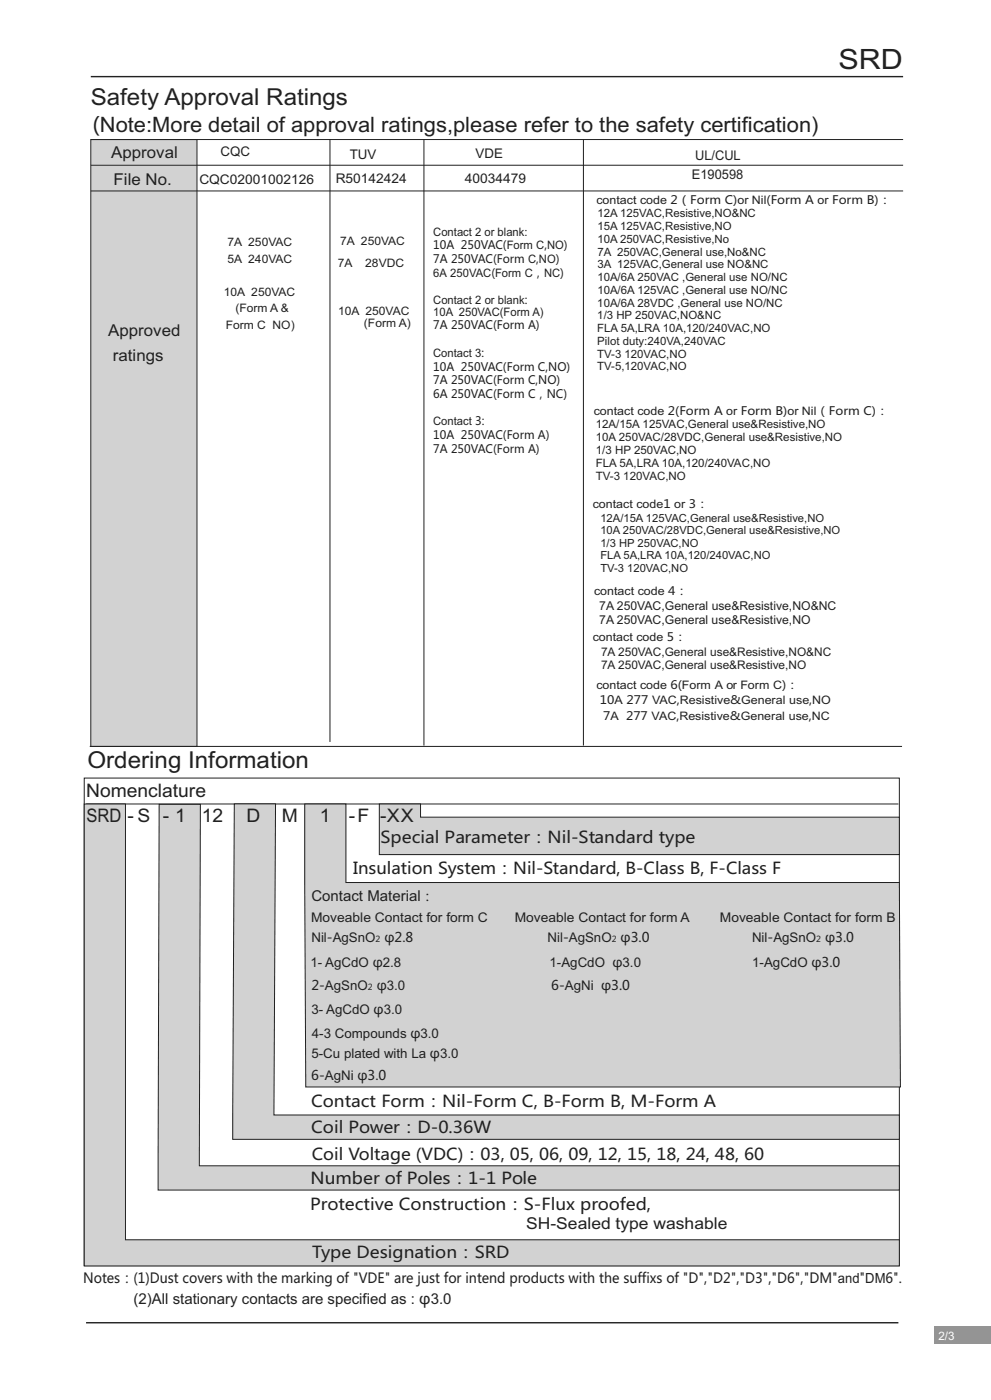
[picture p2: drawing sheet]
<svg xmlns="http://www.w3.org/2000/svg" width="210mm" height="297mm" viewBox="0 0 210 297" stroke-linecap="round" stroke-linejoin="round" font-family="sans-serif">
<defs><g id="words">
<text font-size="5.9" fill="#231f20" x="177.6" y="14.6">SRD</text>
<g font-size="4.9" fill="#231f20">
<text x="19.2" y="22.3">Safety Approval Ratings</text>
<text x="18.5" y="162.8">Ordering Information</text>
</g>
<text font-size="4.5" fill="#231f20" x="19.6" y="28">(Note:More detail of approval ratings,please refer to the safety certification)</text>
<g font-size="4" fill="#231f20">
<text x="18.2" y="169">Nomenclature</text>
<text x="18.3" y="174.2">SRD</text>
<text x="27" y="174.2">- S - 1</text>
<text x="42.8" y="174.2">12</text>
<text x="52.2" y="174.2">D</text>
<text x="59.7" y="174.2">M</text>
<text x="67.8" y="174.2">1</text>
<text x="73.9" y="174.2">-F</text>
<text x="80.5" y="174.2">-XX</text>
</g>
<g font-size="3.5" fill="#231f20">
<text x="23.6" y="33.4">Approval</text>
<text x="24.1" y="39.2">File No.</text>
<text x="22.9" y="71.3">Approved</text>
<text x="23.9" y="76.5">ratings</text>
<text x="80.6" y="178.7">Special Parameter：Nil-Standard type</text>
<text x="74.8" y="185.3">Insulation System：Nil-Standard, B-Class B, F-Class F</text>
<text x="65.9" y="234.6">Contact Form：Nil-Form C, B-Form B, M-Form A</text>
<text x="65.9" y="240.1">Coil Power：D-0.36W</text>
<text x="66" y="245.8">Coil Voltage (VDC)：03, 05, 06, 09, 12, 15, 18, 24, 48, 60</text>
<text x="65.8" y="250.8">Number of Poles：1-1 Pole</text>
<text x="65.7" y="256.4">Protective Construction：S-Flux proofed,</text>
<text x="111.5" y="260.4">SH-Sealed type washable</text>
<text x="66.1" y="266.6">Type Designation：SRD</text>
</g>
<g font-size="3.2" fill="#231f20">
<text x="66" y="190.9">Contact Material</text>
<text x="28.3" y="276.3">(2)All stationary contacts are specified as : φ3.0</text>
</g>
<text font-size="3" fill="#231f20" x="17.6" y="271.9">Notes：(1)Dust covers with the marking of &quot;VDE&quot; are just for intend products with the suffixs of &quot;D&quot;,&quot;D2&quot;,&quot;D3&quot;,&quot;D6&quot;,&quot;DM&quot;and&quot;DM6&quot;.</text>
<g font-size="2.8" fill="#231f20">
<text x="46.7" y="33.1">CQC</text>
<text x="74.1" y="33.7">TUV</text>
<text x="100.7" y="33.4">VDE</text>
<text x="147.2" y="34">UL/CUL</text>
<text x="42.2" y="39">CQC02001002126</text>
<text x="71.1" y="38.8">R50142424</text>
<text x="98.5" y="38.8">40034479</text>
<text x="146.5" y="38">E190598</text>
<text x="89.1" y="190.9">：</text>
<text x="65.9" y="195.3">Moveable Contact for form C</text>
<text x="109" y="195.3">Moveable Contact for form A</text>
<text x="152.5" y="195.3">Moveable Contact for form B</text>
<text x="66" y="199.6">Nil-AgSnO φ2.8</text>
<text x="116" y="199.6">Nil-AgSnO φ3.0</text>
<text x="159.3" y="199.6">Nil-AgSnO φ3.0</text>
<text x="65.8" y="204.8">1- AgCdO φ2.8</text>
<text x="65.9" y="209.7">2-AgSnO φ3.0</text>
<text x="116.4" y="204.8">1-AgCdO φ3.0</text>
<text x="116.8" y="209.7">6-AgNi φ3.0</text>
<text x="159.3" y="204.8">1-AgCdO φ3.0</text>
<text x="66" y="214.9">3- AgCdO φ3.0</text>
<text x="66.1" y="219.9">4-3 Compounds φ3.0</text>
<text x="66" y="224.3">5-Cu plated with La φ3.0</text>
<text x="65.9" y="228.8">6-AgNi φ3.0</text>
</g>
<g font-size="2.6" fill="#231f20">
<text x="126.9" y="129.3">7A 250VAC,General use&amp;Resistive,NO&amp;NC</text>
<text x="126.9" y="132.2">7A 250VAC,General use&amp;Resistive,NO</text>
</g>
<g font-size="2.5" fill="#231f20">
<text x="126.3" y="43.3">contact code 2（Form C)or Nil(Form A or Form B)：</text>
<text x="48.2" y="52.2">7A 250VAC</text>
<text x="72.1" y="51.8">7A 250VAC</text>
<text x="91.8" y="52.8">10A 250VAC(Form C,NO)</text>
<text x="91.8" y="50">Contact 2 or blank:</text>
<text x="48.2" y="55.7">5A 240VAC</text>
<text x="71.5" y="56.6">7A</text>
<text x="77.4" y="56.6">28VDC</text>
<text x="91.8" y="58.6">6A 250VAC(Form C，NC)</text>
<text x="91.8" y="55.7">7A 250VAC(Form C,NO)</text>
<text x="47.4" y="62.7">10A 250VAC</text>
<text x="91.8" y="64.4">Contact 2 or blank:</text>
<text x="47.8" y="69.7">Form C NO)</text>
<text x="49.9" y="66.2">(Form A &amp;</text>
<text x="71.6" y="66.8">10A 250VAC</text>
<text x="77.1" y="69.3">(Form A)</text>
<text x="91.8" y="69.8">7A 250VAC(Form A)</text>
<text x="91.8" y="67">10A 250VAC(Form A)</text>
<text x="91.8" y="75.6">Contact 3:</text>
<text x="91.8" y="81.4">7A 250VAC(Form C,NO)</text>
<text x="91.8" y="78.5">10A 250VAC(Form C,NO)</text>
<text x="91.8" y="84.3">6A 250VAC(Form C，NC)</text>
<text x="125.8" y="88">contact code 2(Form A or Form B)or Nil（Form C)：</text>
<text x="91.8" y="96">7A 250VAC(Form A)</text>
<text x="91.8" y="93.1">10A 250VAC(Form A)</text>
<text x="91.8" y="90.1">Contact 3:</text>
<text x="125.5" y="107.7">contact code1 or 3：</text>
<text x="125.8" y="126.1">contact code 4：</text>
<text x="125.5" y="135.8">contact code 5：</text>
<text x="127.3" y="141.7">7A 250VAC,General use&amp;Resistive,NO</text>
<text x="127.3" y="138.9">7A 250VAC,General use&amp;Resistive,NO&amp;NC</text>
<text x="126.3" y="146">contact code 6(Form A or Form C)：</text>
<text x="127" y="149.3">10A 277 VAC,Resistive&amp;General use,NO</text>
<text x="127.8" y="152.5">7A 277 VAC,Resistive&amp;General use,NC</text>
</g>
<text font-size="2.5" fill="#fff" x="198.8" y="283.9">2/3</text>
<g font-size="2.4" fill="#231f20">
<text x="126.5" y="46.1">12A 125VAC,Resistive,NO&amp;NC</text>
<text x="126.5" y="51.5">10A 250VAC,Resistive,No</text>
<text x="126.5" y="48.8">15A 125VAC,Resistive,NO</text>
<text x="126.5" y="59.6">10A/6A 250VAC ,General use NO/NC</text>
<text x="126.5" y="56.9">3A 125VAC,General use NO&amp;NC</text>
<text x="126.5" y="54.2">7A 250VAC,General use,No&amp;NC</text>
<text x="126.5" y="65">10A/6A 28VDC ,General use NO/NC</text>
<text x="126.5" y="62.3">10A/6A 125VAC ,General use NO/NC</text>
<text x="126.5" y="70.4">FLA 5A,LRA 10A,120/240VAC,NO</text>
<text x="126.5" y="67.7">1/3 HP 250VAC,NO&amp;NC</text>
<text x="126.5" y="75.8">TV-3 120VAC,NO</text>
<text x="126.5" y="73.1">Pilot duty:240VA,240VAC</text>
<text x="126.5" y="78.5">TV-5,120VAC,NO</text>
<text x="126.2" y="93.5">10A 250VAC/28VDC,General use&amp;Resistive,NO</text>
<text x="126.2" y="90.8">12A/15A 125VAC,General use&amp;Resistive,NO</text>
<text x="126.2" y="101.7">TV-3 120VAC,NO</text>
<text x="126.2" y="99">FLA 5A,LRA 10A,120/240VAC,NO</text>
<text x="126.2" y="96.2">1/3 HP 250VAC,NO</text>
<text x="127.2" y="113.2">10A 250VAC/28VDC,General use&amp;Resistive,NO</text>
<text x="127.2" y="110.5">12A/15A 125VAC,General use&amp;Resistive,NO</text>
<text x="127.2" y="118.5">FLA 5A,LRA 10A,120/240VAC,NO</text>
<text x="127.2" y="115.8">1/3 HP 250VAC,NO</text>
<text x="127.2" y="121.2">TV-3 120VAC,NO</text>
</g>
<g font-size="1.8" fill="#231f20">
<text x="79.6" y="199.6">2</text>
<text x="129.6" y="199.6">2</text>
<text x="172.9" y="199.6">2</text>
<text x="77.9" y="209.7">2</text>
</g>
</g></defs>
<path d="M197.7 281.1h12.3v3.8h-12.3z" fill-rule="evenodd" fill="#939598"/>
<path d="M19.2 29.6h22.5v128.6h-22.5z" fill-rule="evenodd" fill="#d1d2d4" stroke="#231f20" stroke-width=".21"/>
<path d="M19.2 29.6h172.1M19.2 35h172.1M69.9 29.6v127.6M123.6 29.6v128.4M19.2 40.5h172.1M19 158.2h172.1M17.8 164.9h172.7v103.3h-172.7zM18.2 170.4h172.1M26.5 170.5v49.5" fill="none" stroke="#231f20" stroke-width=".21"/>
<path d="M19.2 16.2h172.1M18.2 280.3h172.1" fill="none" stroke="#231f20" stroke-width=".3"/>
<g fill="#d1d2d4" stroke="#231f20" stroke-width=".21">
<path d="M64.5 170.4h8.8v16.6h117.2l.2 43.4h-125.9z" fill-rule="evenodd"/>
<path d="M49.6 170.4h8.8l-.4 65.9h132.5v5.1h-141.2z" fill-rule="evenodd"/>
<path d="M33.7 170.5h8.7l-.2 76.6h148.3v5.1h-157z" fill-rule="evenodd"/>
<path d="M17.8 170.4h8.8v92.3h163.9v5.6h-172.7z" fill-rule="evenodd"/>
<path d="M80.3 170.4h8.8v2.8h101.4v7.9h-110.2z" fill-rule="evenodd"/>
</g>
<path d="M89.8 29.6v128.4" fill="none" stroke="#231f20" stroke-width=".21"/>
<use href="#words"/>
</svg>
